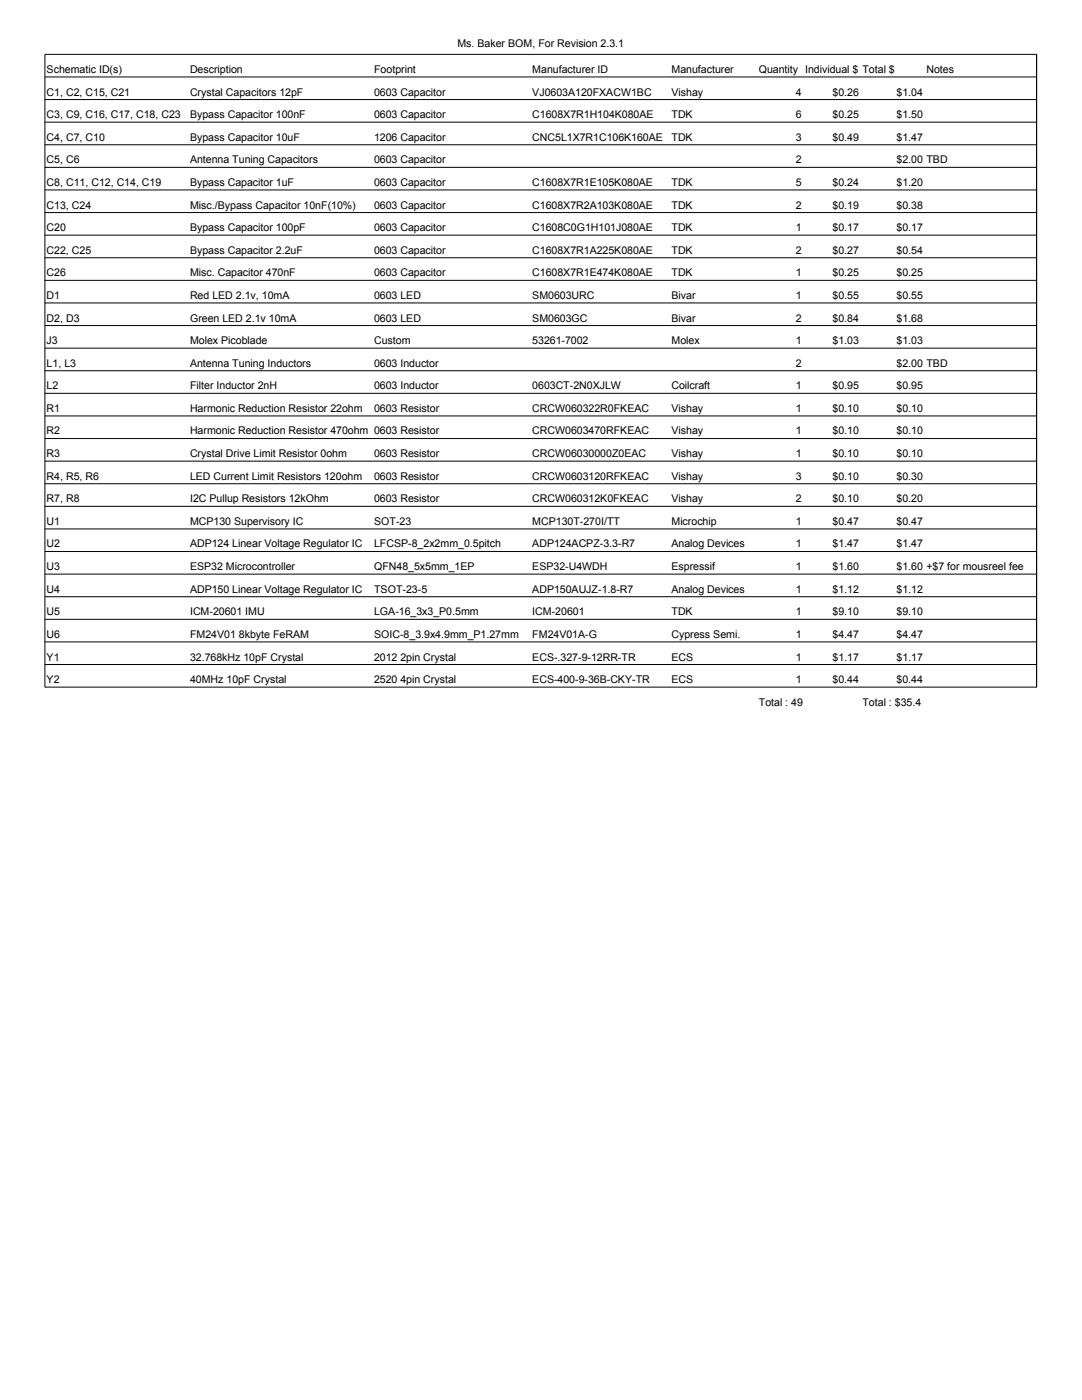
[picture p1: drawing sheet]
<svg xmlns="http://www.w3.org/2000/svg" width="216mm" height="279mm" viewBox="0 0 216 279" stroke-linecap="round" stroke-linejoin="round" font-family="sans-serif">
<defs><g id="words">
<g font-size="2.1">
<text x="91.3" y="9.3">Ms. Baker BOM, For Revision 2.3.1</text>
<text x="9.3" y="14.6">Schematic ID(s)</text>
<text x="37.9" y="14.6">Description</text>
<text x="74.6" y="14.6">Footprint</text>
<text x="106.2" y="14.6">Manufacturer ID</text>
<text x="134" y="14.6">Manufacturer</text>
<text x="151.4" y="14.6">Quantity Individual $ Total $</text>
<text x="184.9" y="14.6">Notes</text>
<text x="9.3" y="19.1">C1, C2, C15, C21</text>
<text x="9.3" y="23.6">C3, C9, C16, C17, C18, C23</text>
<text x="37.9" y="19.1">Crystal Capacitors 12pF</text>
<text x="37.9" y="23.6">Bypass Capacitor 100nF</text>
<text x="74.6" y="19.1">0603 Capacitor</text>
<text x="74.6" y="23.6">0603 Capacitor</text>
<text x="106.2" y="19.1">VJ0603A120FXACW1BC</text>
<text x="106.2" y="23.6">C1608X7R1H104K080AE</text>
<text x="134" y="19.1">Vishay</text>
<text x="134" y="23.6">TDK</text>
<text x="158.8" y="19.1">4</text>
<text x="158.8" y="23.6">6</text>
<text x="166.1" y="19.1">$0.26</text>
<text x="166.1" y="23.6">$0.25</text>
<text x="178.9" y="19.1">$1.04</text>
<text x="178.9" y="23.6">$1.50</text>
<text x="9.3" y="28.1">C4, C7, C10</text>
<text x="37.9" y="28.1">Bypass Capacitor 10uF</text>
<text x="74.6" y="28.1">1206 Capacitor</text>
<text x="106.2" y="28.1">CNC5L1X7R1C106K160AE</text>
<text x="134" y="28.1">TDK</text>
<text x="158.8" y="28.1">3</text>
<text x="166.1" y="28.1">$0.49</text>
<text x="178.9" y="28.1">$1.47</text>
<text x="9.3" y="32.6">C5, C6</text>
<text x="37.9" y="32.6">Antenna Tuning Capacitors</text>
<text x="74.6" y="32.6">0603 Capacitor</text>
<text x="158.8" y="32.6">2</text>
<text x="178.9" y="32.6">$2.00 TBD</text>
<text x="9.3" y="37.1">C8, C11, C12, C14, C19</text>
<text x="9.3" y="41.6">C13, C24</text>
<text x="37.9" y="37.1">Bypass Capacitor 1uF</text>
<text x="37.9" y="41.6">Misc./Bypass Capacitor 10nF(10%)</text>
<text x="74.6" y="37.1">0603 Capacitor</text>
<text x="74.6" y="41.6">0603 Capacitor</text>
<text x="106.2" y="37.1">C1608X7R1E105K080AE</text>
<text x="106.2" y="41.6">C1608X7R2A103K080AE</text>
<text x="134" y="37.1">TDK</text>
<text x="134" y="41.6">TDK</text>
<text x="158.8" y="37.1">5</text>
<text x="158.8" y="41.6">2</text>
<text x="166.1" y="37.1">$0.24</text>
<text x="166.1" y="41.6">$0.19</text>
<text x="178.9" y="37.1">$1.20</text>
<text x="178.9" y="41.6">$0.38</text>
<text x="9.3" y="46.1">C20</text>
<text x="37.9" y="46.1">Bypass Capacitor 100pF</text>
<text x="74.6" y="46.1">0603 Capacitor</text>
<text x="106.2" y="46.1">C1608C0G1H101J080AE</text>
<text x="134" y="46.1">TDK</text>
<text x="158.8" y="46.1">1</text>
<text x="166.1" y="46.1">$0.17</text>
<text x="178.9" y="46.1">$0.17</text>
<text x="9.3" y="50.6">C22, C25</text>
<text x="37.9" y="50.6">Bypass Capacitor 2.2uF</text>
<text x="74.6" y="50.6">0603 Capacitor</text>
<text x="106.2" y="50.6">C1608X7R1A225K080AE</text>
<text x="134" y="50.6">TDK</text>
<text x="158.8" y="50.6">2</text>
<text x="166.1" y="50.6">$0.27</text>
<text x="178.9" y="50.6">$0.54</text>
<text x="9.3" y="55.1">C26</text>
<text x="9.3" y="59.7">D1</text>
<text x="37.9" y="55.1">Misc. Capacitor 470nF</text>
<text x="37.9" y="59.7">Red LED 2.1v, 10mA</text>
<text x="74.6" y="55.1">0603 Capacitor</text>
<text x="74.6" y="59.7">0603 LED</text>
<text x="106.2" y="55.1">C1608X7R1E474K080AE</text>
<text x="106.2" y="59.7">SM0603URC</text>
<text x="134" y="55.1">TDK</text>
<text x="134" y="59.7">Bivar</text>
<text x="158.8" y="55.1">1</text>
<text x="158.8" y="59.7">1</text>
<text x="166.1" y="55.1">$0.25</text>
<text x="166.1" y="59.7">$0.55</text>
<text x="178.9" y="55.1">$0.25</text>
<text x="178.9" y="59.7">$0.55</text>
<text x="9.3" y="64.2">D2, D3</text>
<text x="37.9" y="64.2">Green LED 2.1v 10mA</text>
<text x="74.6" y="64.2">0603 LED</text>
<text x="106.2" y="64.2">SM0603GC</text>
<text x="134" y="64.2">Bivar</text>
<text x="158.8" y="64.2">2</text>
<text x="166.1" y="64.2">$0.84</text>
<text x="178.9" y="64.2">$1.68</text>
<text x="9.3" y="68.7">J3</text>
<text x="37.9" y="68.7">Molex Picoblade</text>
<text x="74.6" y="68.7">Custom</text>
<text x="106.2" y="68.7">53261-7002</text>
<text x="134" y="68.7">Molex</text>
<text x="158.8" y="68.7">1</text>
<text x="166.1" y="68.7">$1.03</text>
<text x="178.9" y="68.7">$1.03</text>
<text x="9.3" y="73.2">L1, L3</text>
<text x="9.3" y="77.7">L2</text>
<text x="37.9" y="73.2">Antenna Tuning Inductors</text>
<text x="37.9" y="77.7">Filter Inductor 2nH</text>
<text x="74.6" y="73.2">0603 Inductor</text>
<text x="74.6" y="77.7">0603 Inductor</text>
<text x="106.2" y="77.7">0603CT-2N0XJLW</text>
<text x="134" y="77.7">Coilcraft</text>
<text x="158.8" y="73.2">2</text>
<text x="158.8" y="77.7">1</text>
<text x="166.1" y="77.7">$0.95</text>
<text x="178.9" y="73.2">$2.00 TBD</text>
<text x="178.9" y="77.7">$0.95</text>
<text x="9.3" y="82.2">R1</text>
<text x="37.9" y="82.2">Harmonic Reduction Resistor 22ohm</text>
<text x="74.6" y="82.2">0603 Resistor</text>
<text x="106.2" y="82.2">CRCW060322R0FKEAC</text>
<text x="134" y="82.2">Vishay</text>
<text x="158.8" y="82.2">1</text>
<text x="166.1" y="82.2">$0.10</text>
<text x="178.9" y="82.2">$0.10</text>
<text x="9.3" y="86.7">R2</text>
<text x="37.9" y="86.7">Harmonic Reduction Resistor 470ohm 0603 Resistor</text>
<text x="106.2" y="86.7">CRCW0603470RFKEAC</text>
<text x="134" y="86.7">Vishay</text>
<text x="158.8" y="86.7">1</text>
<text x="166.1" y="86.7">$0.10</text>
<text x="178.9" y="86.7">$0.10</text>
<text x="9.3" y="91.2">R3</text>
<text x="9.3" y="95.7">R4, R5, R6</text>
<text x="37.9" y="91.2">Crystal Drive Limit Resistor 0ohm</text>
<text x="37.9" y="95.7">LED Current Limit Resistors 120ohm</text>
<text x="74.6" y="91.2">0603 Resistor</text>
<text x="74.6" y="95.7">0603 Resistor</text>
<text x="106.2" y="91.2">CRCW06030000Z0EAC</text>
<text x="106.2" y="95.7">CRCW0603120RFKEAC</text>
<text x="134" y="91.2">Vishay</text>
<text x="134" y="95.7">Vishay</text>
<text x="158.8" y="91.2">1</text>
<text x="158.8" y="95.7">3</text>
<text x="166.1" y="91.2">$0.10</text>
<text x="166.1" y="95.7">$0.10</text>
<text x="178.9" y="91.2">$0.10</text>
<text x="178.9" y="95.7">$0.30</text>
<text x="9.3" y="100.3">R7, R8</text>
<text x="37.9" y="100.3">I2C Pullup Resistors 12kOhm</text>
<text x="74.6" y="100.3">0603 Resistor</text>
<text x="106.2" y="100.3">CRCW060312K0FKEAC</text>
<text x="134" y="100.3">Vishay</text>
<text x="158.8" y="100.3">2</text>
<text x="166.1" y="100.3">$0.10</text>
<text x="178.9" y="100.3">$0.20</text>
<text x="9.3" y="104.8">U1</text>
<text x="37.9" y="104.8">MCP130 Supervisory IC</text>
<text x="74.6" y="104.8">SOT-23</text>
<text x="106.2" y="104.8">MCP130T-270I/TT</text>
<text x="134" y="104.8">Microchip</text>
<text x="158.8" y="104.8">1</text>
<text x="166.1" y="104.8">$0.47</text>
<text x="178.9" y="104.8">$0.47</text>
<text x="9.3" y="109.3">U2</text>
<text x="9.3" y="113.8">U3</text>
<text x="37.9" y="109.3">ADP124 Linear Voltage Regulator IC</text>
<text x="37.9" y="113.8">ESP32 Microcontroller</text>
<text x="74.6" y="109.3">LFCSP-8_2x2mm_0.5pitch</text>
<text x="74.6" y="113.8">QFN48_5x5mm_1EP</text>
<text x="106.2" y="109.3">ADP124ACPZ-3.3-R7</text>
<text x="106.2" y="113.8">ESP32-U4WDH</text>
<text x="134" y="109.3">Analog Devices</text>
<text x="134" y="113.8">Espressif</text>
<text x="158.8" y="109.3">1</text>
<text x="158.8" y="113.8">1</text>
<text x="166.1" y="109.3">$1.47</text>
<text x="166.1" y="113.8">$1.60</text>
<text x="178.9" y="109.3">$1.47</text>
<text x="178.9" y="113.8">$1.60 +$7 for mousreel fee</text>
<text x="9.3" y="118.3">U4</text>
<text x="37.9" y="118.3">ADP150 Linear Voltage Regulator IC</text>
<text x="74.6" y="118.3">TSOT-23-5</text>
<text x="106.2" y="118.3">ADP150AUJZ-1.8-R7</text>
<text x="134" y="118.3">Analog Devices</text>
<text x="158.8" y="118.3">1</text>
<text x="166.1" y="118.3">$1.12</text>
<text x="178.9" y="118.3">$1.12</text>
<text x="9.3" y="122.8">U5</text>
<text x="37.9" y="122.8">ICM-20601 IMU</text>
<text x="74.6" y="122.8">LGA-16_3x3_P0.5mm</text>
<text x="106.2" y="122.8">ICM-20601</text>
<text x="134" y="122.8">TDK</text>
<text x="158.8" y="122.8">1</text>
<text x="166.1" y="122.8">$9.10</text>
<text x="178.9" y="122.8">$9.10</text>
<text x="9.3" y="127.3">U6</text>
<text x="9.3" y="131.8">Y1</text>
<text x="37.9" y="127.3">FM24V01 8kbyte FeRAM</text>
<text x="37.9" y="131.8">32.768kHz 10pF Crystal</text>
<text x="74.6" y="127.3">SOIC-8_3.9x4.9mm_P1.27mm</text>
<text x="74.6" y="131.8">2012 2pin Crystal</text>
<text x="106.2" y="127.3">FM24V01A-G</text>
<text x="106.2" y="131.8">ECS-.327-9-12RR-TR</text>
<text x="134" y="127.3">Cypress Semi.</text>
<text x="134" y="131.8">ECS</text>
<text x="158.8" y="127.3">1</text>
<text x="158.8" y="131.8">1</text>
<text x="166.1" y="127.3">$4.47</text>
<text x="166.1" y="131.8">$1.17</text>
<text x="178.9" y="127.3">$4.47</text>
<text x="178.9" y="131.8">$1.17</text>
<text x="9.3" y="136.3">Y2</text>
<text x="37.9" y="136.3">40MHz 10pF Crystal</text>
<text x="74.6" y="136.3">2520 4pin Crystal</text>
<text x="106.2" y="136.3">ECS-400-9-36B-CKY-TR</text>
<text x="134" y="136.3">ECS</text>
<text x="158.8" y="136.3">1</text>
<text x="166.1" y="136.3">$0.44</text>
<text x="178.9" y="136.3">$0.44</text>
<text x="151.4" y="140.8">Total : 49</text>
<text x="172.1" y="140.8">Total : $35.4</text>
</g>
</g></defs>
<g fill="none" stroke="#000" stroke-width=".2">
<path d="M8.9 10.9h198M8.9 15.4h198M8.9 19.9h198M9 10.8v126.4M206.8 10.8v126.4M8.9 24.4h198M8.9 28.9h198M8.9 33.4h198M8.9 37.9h198M8.9 42.4h198M8.9 46.9h198M8.9 51.4h198"/>
<path d="M8.9 55.9h198M8.9 60.5h198M8.9 65h198M8.9 69.5h198M8.9 74h198M8.9 78.5h198M8.9 83h198M8.9 87.5h198M8.9 92h198M8.9 96.5h198M8.9 101.1h198M8.9 105.6h198"/>
<path d="M8.9 110.1h198M8.9 114.6h198M8.9 119.1h198M8.9 123.6h198M8.9 128.1h198M8.9 132.6h198M8.9 137.1h198"/>
</g>
<use href="#words"/>
</svg>
